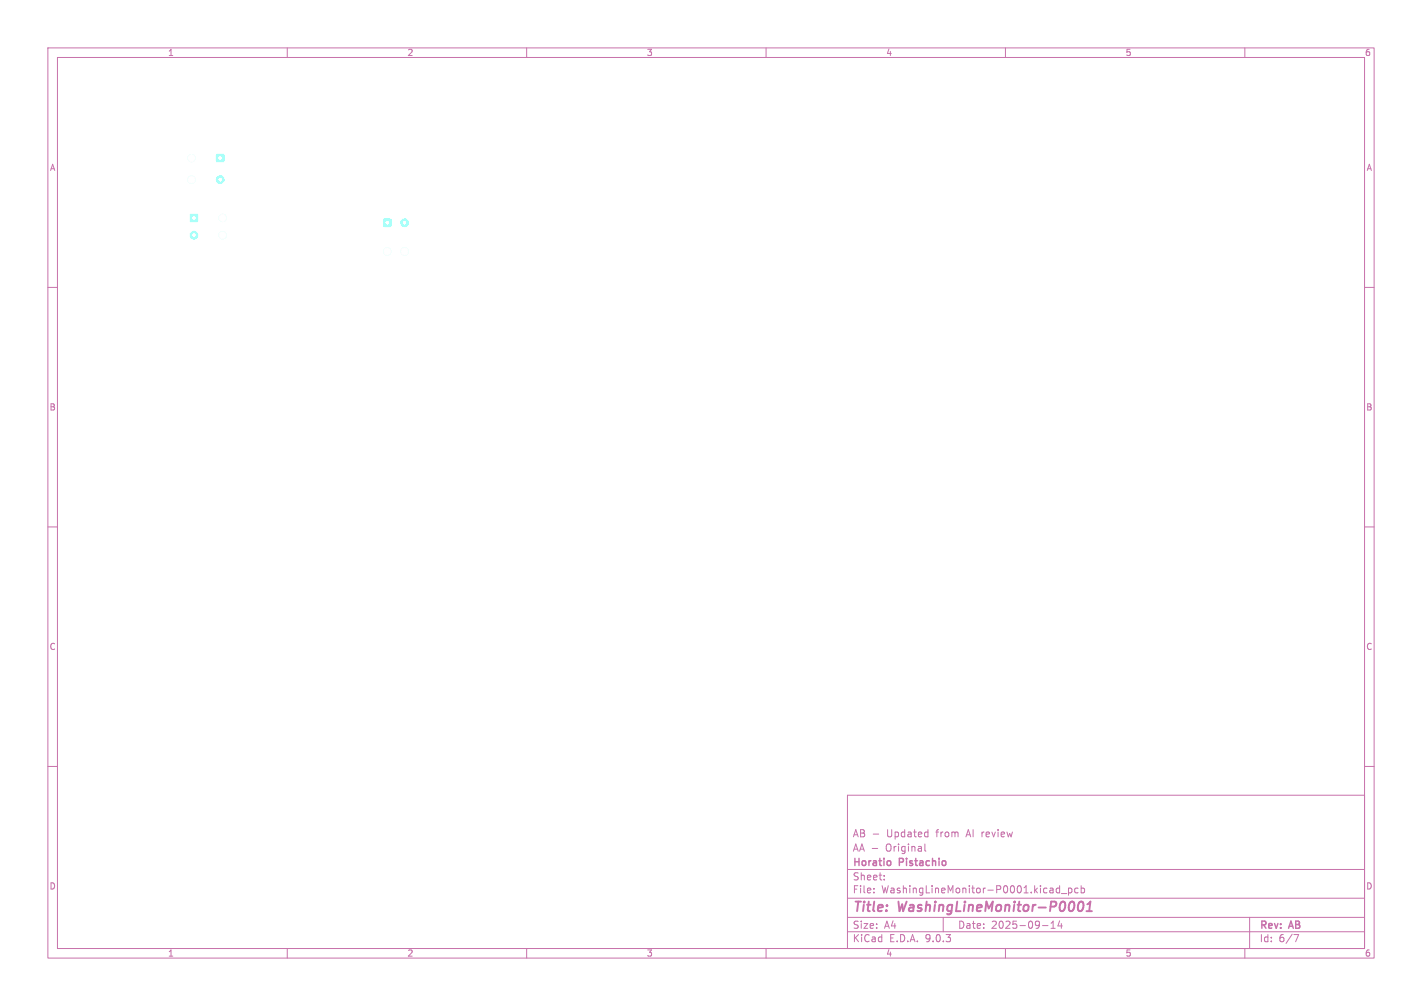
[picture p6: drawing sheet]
<svg xmlns="http://www.w3.org/2000/svg" width="297mm" height="210mm" viewBox="0 0 297 210" stroke-linecap="round" stroke-linejoin="round" font-family="sans-serif">
<defs><g id="words">
<g font-size="2.8" fill="#c872ab">
<text x="178" y="190.9">Title:</text>
<text x="187.7" y="190.9">WashingLineMonitor-P0001</text>
</g>
<g font-size="2.1" fill="#c872ab">
<text x="178" y="178">AA -</text>
<text x="178" y="175">AB -</text>
<text x="185" y="178">Original</text>
<text x="185.2" y="175">Updated</text>
<text x="195.7" y="175">from</text>
<text x="202.1" y="175">AI review</text>
<text x="178" y="184">Sheet:</text>
<text x="178" y="181.2">Horatio</text>
<text x="187.9" y="181.2">Pistachio</text>
<text x="178" y="186.7">File:</text>
<text x="184.1" y="186.7">WashingLineMonitor-P0001.kicad_pcb</text>
<text x="178" y="196.9">KiCad</text>
<text x="178" y="194.1">Size:</text>
<text x="184.7" y="194.1">A4</text>
<text x="185.7" y="196.9">E.D.A.</text>
<text x="193.3" y="196.9">9.0.3</text>
<text x="200" y="194.1">Date:</text>
<text x="207" y="194.1">2025-09-14</text>
<text x="263" y="194.3">Rev:</text>
<text x="263" y="196.9">Id:</text>
<text x="267.1" y="196.9">6/7</text>
<text x="269.4" y="194.3">AB</text>
</g>
<g font-size="1.8" fill="#c872ab">
<text x="35" y="11.9">1</text>
<text x="85" y="11.9">2</text>
<text x="135" y="11.9">3</text>
<text x="185" y="11.9">4</text>
<text x="235" y="11.9">5</text>
<text x="285" y="11.9">6</text>
<text x="10.3" y="35.9">A</text>
<text x="285.4" y="35.9">A</text>
<text x="10.3" y="85.9">B</text>
<text x="285.3" y="85.9">B</text>
<text x="10.3" y="135.9">C</text>
<text x="285.3" y="135.9">C</text>
<text x="10.3" y="185.9">D</text>
<text x="285.3" y="185.9">D</text>
<text x="35" y="199.9">1</text>
<text x="85" y="199.9">2</text>
<text x="135" y="199.9">3</text>
<text x="185" y="199.9">4</text>
<text x="235" y="199.9">5</text>
<text x="285" y="199.9">6</text>
</g>
</g></defs>
<g fill="none" stroke="#c872ab" stroke-width=".21">
<path d="M10 10h277v190h-277zM12 12h273v186h-273zM60 10v2M110 10v2M160 10v2M210 10v2M260 10v2M10 60h2M285 60h2M10 110h2M285 110h2M10 160h2"/>
<path d="M177 166h108v32h-108zM182.2 177.1h1.1M182.4 174.1h1.1M193.2 176.2v1.3l.2 .2M193.7 173.7l.1 .1M193.8 173.2v1.5M193.8 174.6l-.1 .1M285 160h2M60 198v2M110 198v2M160 198v2M177 194.5h108"/>
<path d="M177 191.5h108M177 187.5h108M177 181.5h108M182.5 186.3v.1M182.5 185.5v.1M184.7 183.6v.1M184.7 182.8v.1M197 191.5v3M210 198v2M217.7 193.2h1.2M219.5 193.8h.9M219.5 192.7l.5-.4v1.5"/>
<path d="M221.3 192.2l-.3 1.1h.9M221.3 184.9v1.5M221.3 185.5l-.4-.1-.3 .3 .1 .6h.6M221.7 192.8v1M221.7 186.5h1.1M223.2 185.5l.4-.1 .3 .3-.2 .6h-.5M223.2 185.4v1.5M225.2 185.5l-.5-.1-.2 .3 .1 .6h.6M225.8 185.5l.4-.1 .3 .3-.1 .6h-.6M225.8 184.9v1.5M260 198v2M261 191.5v6.5"/>
<path d="M270.2 195.1h1l-.6 1.5"/>
</g>
<path d="M225.4 188.4l.5-.2a1.19 1.19 0 0 1-.4 2l-.3-.2a1.69 1.69 0 0 1 .2-1.6zM226.9 190.2h1.2M227.1 188.8l.6-.6-.2 2" fill="none" stroke="#c872ab" stroke-width=".4"/>
<path d="M185.9 179.8l.2 .2-.2 .6" fill="none" stroke="#c872ab" stroke-width=".3"/>
<g fill="#9afff8" stroke="#9afff8" stroke-width=".21">
<path d="M80.2 45.8h1.4v1.4h-1.4z"/>
<path d="M45.3 32.3h1.4v1.4h-1.4z"/>
<path d="M39.8 44.8h1.4v1.4h-1.4z"/>
<circle cx="80.9" cy="52.5" r=".75"/>
<circle cx="84.5" cy="52.5" r=".75"/>
<circle cx="84.5" cy="46.5" r=".8"/>
<circle cx="40" cy="33" r=".75"/>
<circle cx="40" cy="37.5" r=".75"/>
<circle cx="46" cy="37.5" r=".8"/>
<circle cx="46.5" cy="45.5" r=".75"/>
<circle cx="46.5" cy="49.1" r=".75"/>
<circle cx="40.5" cy="49.1" r=".8"/>
</g>
<g fill="#fff" stroke="#fff" stroke-width=".21">
<circle cx="80.9" cy="52.5" r=".75"/>
<circle cx="84.5" cy="52.5" r=".75"/>
<circle cx="80.9" cy="46.5" r=".3"/>
<circle cx="84.5" cy="46.5" r=".3"/>
<circle cx="40" cy="33" r=".75"/>
<circle cx="40" cy="37.5" r=".75"/>
<circle cx="46" cy="33" r=".3"/>
<circle cx="46" cy="37.5" r=".3"/>
<circle cx="46.5" cy="45.5" r=".75"/>
<circle cx="46.5" cy="49.1" r=".75"/>
<circle cx="40.5" cy="45.5" r=".3"/>
<circle cx="40.5" cy="49.1" r=".3"/>
</g>
<use href="#words"/>
</svg>
